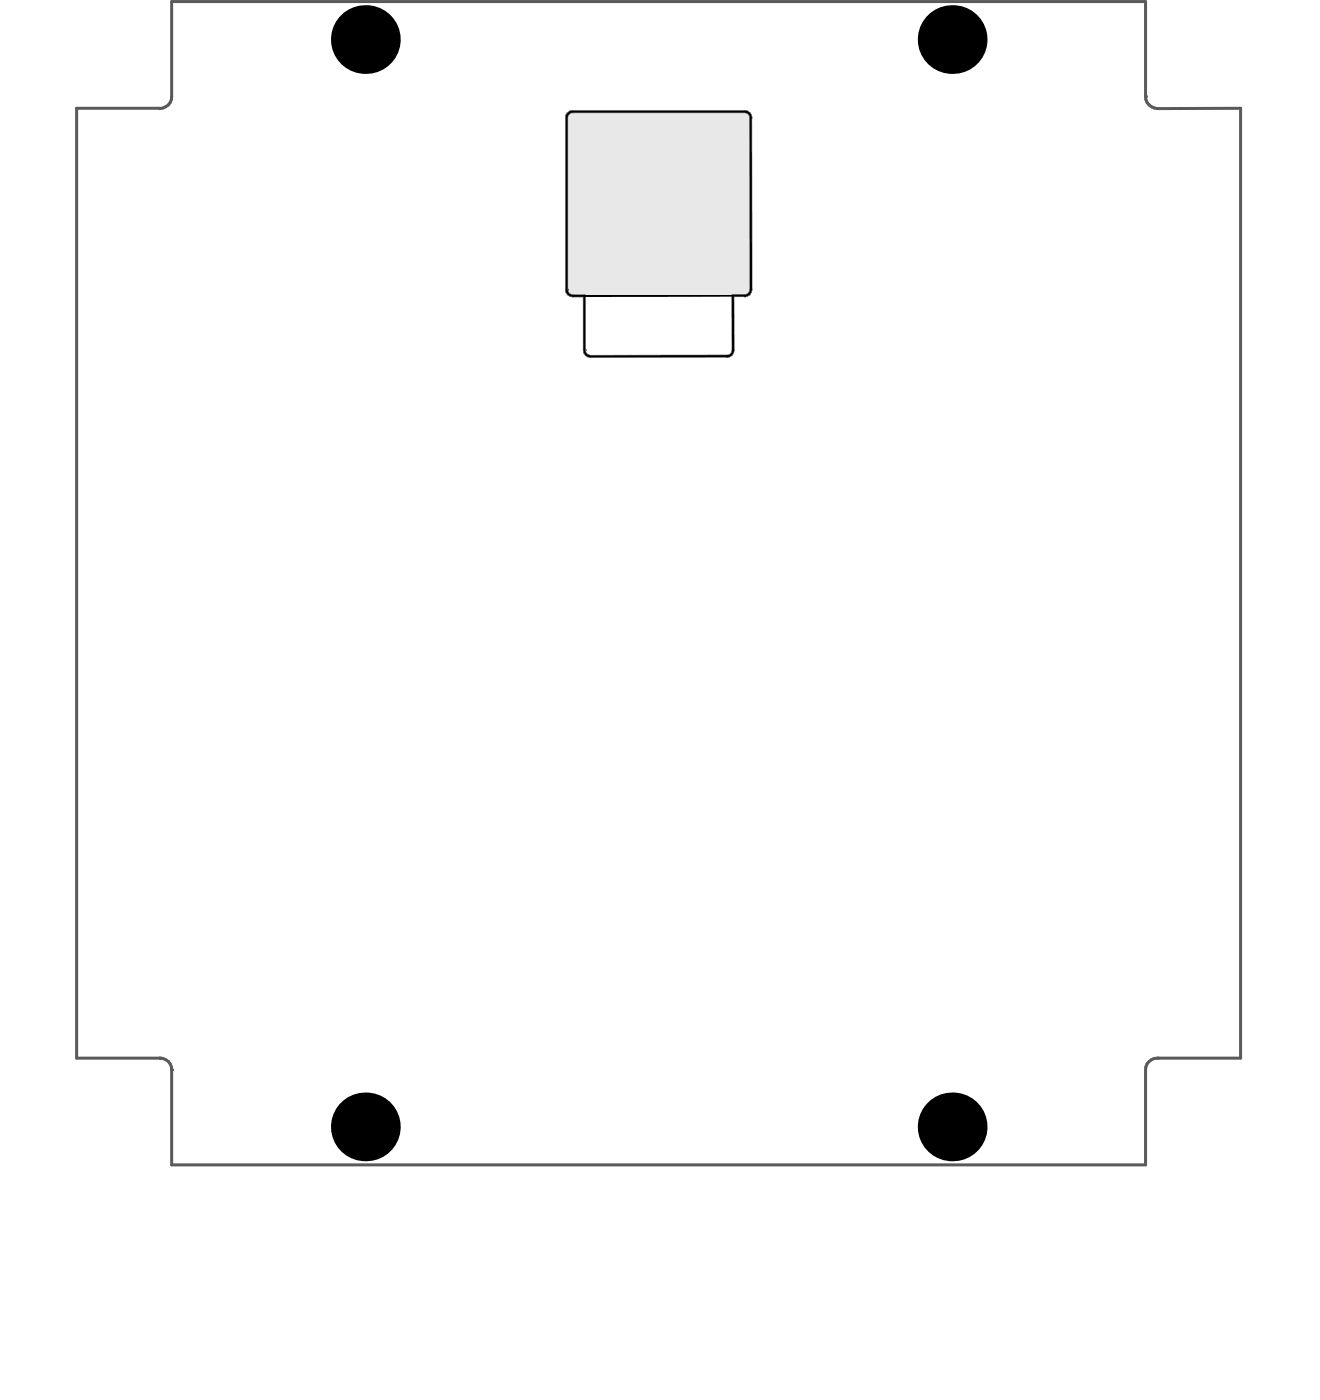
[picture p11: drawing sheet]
<svg xmlns="http://www.w3.org/2000/svg" width="185mm" height="196mm" viewBox="0 0 185 196" stroke-linecap="round" stroke-linejoin="round" font-family="sans-serif">
<path d="M79.4 15.9l.3-.2 .3-.1h24.1a.79 .79 0 0 1 .8 .9l.1 24a.79 .79 0 0 1-.9 .8l-24.1 .1a.86 .86 0 0 1-.8-.9v-24v-.4zM81.7 41.3h20.7l.1 7.7a.8 .8 0 0 1-.9 .8l-19.1 .1a.86 .86 0 0 1-.8-.9z" fill="none" stroke="#000" stroke-width=".14"/>
<path d="M79.2 15.6h25.7v25.7h-25.7z" fill-rule="evenodd" fill="#e8e8e8"/>
<path d="M79.4 15.9l.3-.2 .3-.1h24.1a.79 .79 0 0 1 .8 .9l.1 24a.79 .79 0 0 1-.9 .8l-24.1 .1a.86 .86 0 0 1-.8-.9v-24v-.4zM81.7 41.3h20.7l.1 7.7a.8 .8 0 0 1-.9 .8l-19.1 .1a.86 .86 0 0 1-.8-.9z" fill="none" stroke="#000" stroke-width=".14"/>
<path d="M23.2 14.9l-.8 .2M23.8 148.8l.2 .8" fill="none" stroke="#5a5a5a" stroke-width=".42"/>
<circle cx="24" cy="149.6" r=".21" fill="#5a5a5a"/>
<path d="M24 13.5l-.2 .8M79.2 40.5a.86 .86 0 0 0 .8 .9" fill="none" stroke="#5a5a5a" stroke-width=".42"/>
<circle cx="79.2" cy="40.5" r=".21" fill="#5a5a5a"/>
<path d="M80 15.6l-.3 .1-.5 .4" fill="none" stroke="#5a5a5a" stroke-width=".42"/>
<circle cx="80" cy="15.6" r=".21" fill="#5a5a5a"/>
<path d="M81.7 49a.86 .86 0 0 0 .8 .9" fill="none" stroke="#5a5a5a" stroke-width=".42"/>
<circle cx="81.7" cy="49" r=".21" fill="#5a5a5a"/>
<path d="M104.7 15.9l.2 .2M160.1 13.5a1.6 1.6 0 0 0 1.2 1.6M102.4 41.3l1.7 .1M102.5 49a.8 .8 0 0 1-.9 .8M105 40.5l-.3 .6M160.6 148.4l-.3 .4-.2 .8" fill="none" stroke="#5a5a5a" stroke-width=".42"/>
<g fill="#5a5a5a">
<circle cx="160.1" cy="13.5" r=".21"/>
<circle cx="22.4" cy="148" r=".21"/>
</g>
<g fill="none" stroke="#5a5a5a" stroke-width=".42">
<path d="M10.7 15.1v132.9M23.8 14.3l-.3 .4-.3 .2M24 .2v13.3M79.2 16.1v24.4M104.1 15.6l.3 .1 .3 .2M104.9 16.1l.1 .4v24M160.1 .2v13.3M161.3 15.1l.5 .1M173.4 15.1v132.9M80 41.4h1.7v7.6M102.4 41.3l.1 7.7M104.7 41.1l-.6 .3"/>
<path d="M22.4 148a1.73 1.73 0 0 1 1.4 .8M24 149.6v13.3M160.1 149.6v13.3M161.8 148h-.5l-.7 .4"/>
</g>
<circle cx="161.8" cy="148" r=".21" fill="#5a5a5a"/>
<path d="M10.7 15.1h11.7M24 .2h136.1M80 15.6h24.1M173.4 15.1l-11.6 .1M101.6 49.8l-19.1 .1M10.7 148h11.7M161.8 148h11.6M24 162.9h136.1" fill="none" stroke="#5a5a5a" stroke-width=".42"/>
<path d="M79.4 15.9l.3-.2 .3-.1h24.1a.79 .79 0 0 1 .8 .9l.1 24a.79 .79 0 0 1-.9 .8l-24.1 .1a.86 .86 0 0 1-.8-.9v-24v-.4zM81.7 41.3h20.7l.1 7.7a.8 .8 0 0 1-.9 .8l-19.1 .1a.86 .86 0 0 1-.8-.9z" fill="none" stroke="#000" stroke-width=".14"/>
<g fill="#000">
<circle cx="51.1" cy="5.5" r="4.8"/>
<circle cx="133.1" cy="5.5" r="4.8"/>
<circle cx="51.1" cy="157.6" r="4.8"/>
<circle cx="133.1" cy="157.6" r="4.8"/>
</g>
</svg>
